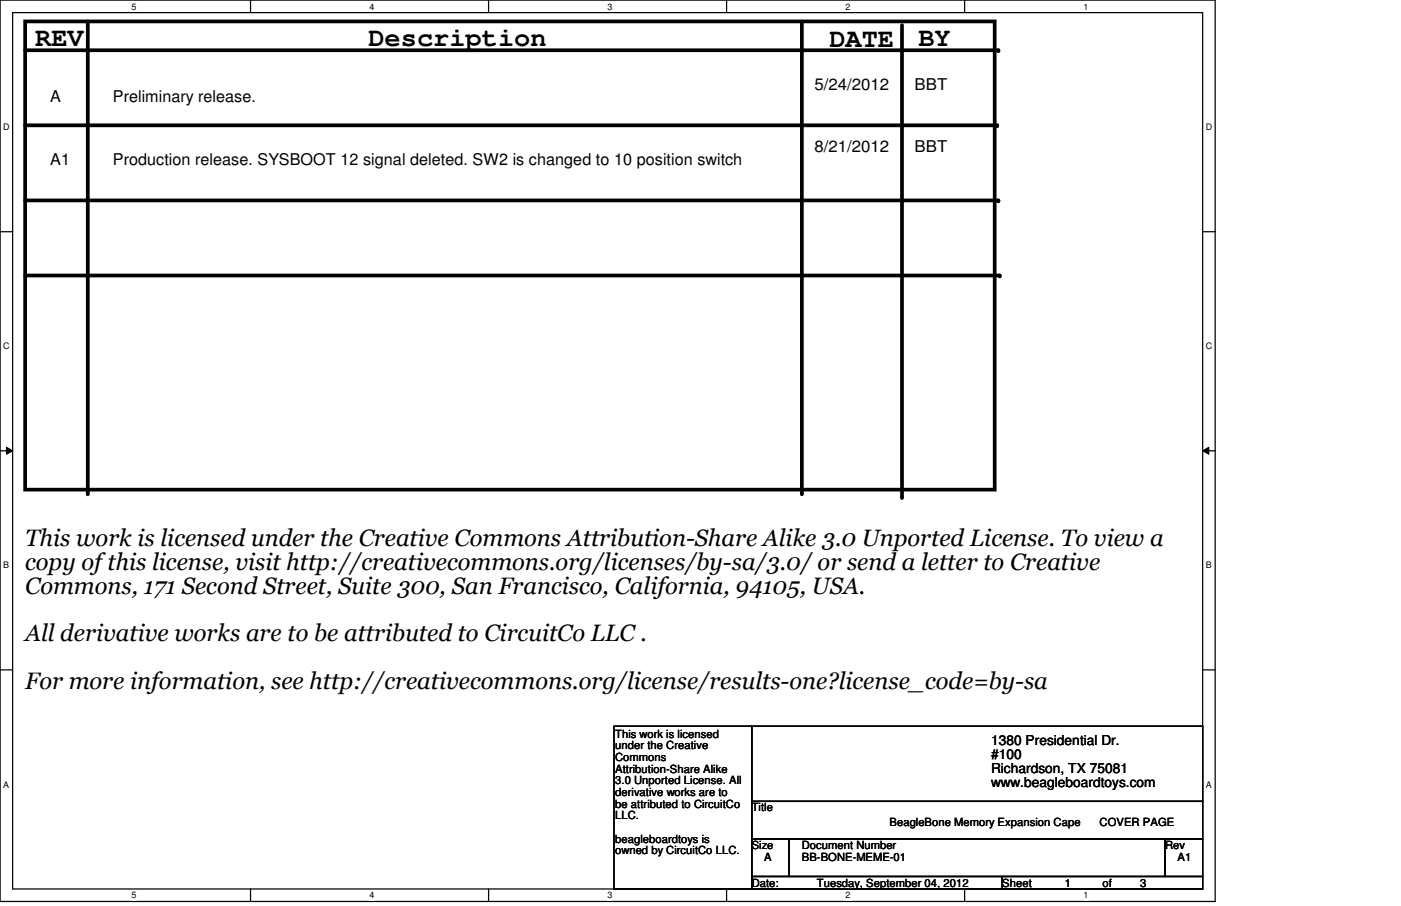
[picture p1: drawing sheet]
<svg xmlns="http://www.w3.org/2000/svg" width="432mm" height="279mm" viewBox="0 0 432 279" stroke-linecap="round" stroke-linejoin="round" font-family="sans-serif">
<defs><g id="words">
<g font-size="8.1">
<text x="10.8" y="14.1">REV</text>
<text x="113.5" y="14.1">Description</text>
<text x="255.6" y="14.5">DATE</text>
<text x="283" y="14.1">BY</text>
</g>
<g font-size="7.3">
<text x="7.7" y="168.5">This work is licensed under the Creative Commons Attribution-Share Alike 3.0 Unported License. To view a</text>
<text x="7.7" y="175.9">copy of this license, visit http://creativecommons.org/licenses/by-sa/3.0/ or send a letter to Creative</text>
<text x="7.7" y="183.2">Commons, 171 Second Street, Suite 300, San Francisco, California, 94105, USA.</text>
<text x="7.7" y="197.8">All derivative works are to be attributed to CircuitCo LLC .</text>
<text x="7.7" y="212.5">For more information, see http://creativecommons.org/license/results-one?license_code=by-sa</text>
</g>
<g font-size="5">
<text x="251" y="27.7">5/24/2012</text>
<text x="281.9" y="27.7">BBT</text>
<text x="15.5" y="31.5">A</text>
<text x="34.8" y="31.5">Preliminary release.</text>
<text x="251" y="47">8/21/2012</text>
<text x="281.9" y="47">BBT</text>
<text x="15.5" y="50.8">A1</text>
<text x="34.8" y="50.8">Production release. SYSBOOT 12 signal deleted. SW2 is changed to 10 position switch</text>
</g>
<g font-size="4.2">
<text x="305.4" y="229.7">1380 Presidential Dr.</text>
<text x="305.4" y="234.1">#100</text>
<text x="305.4" y="238.4">Richardson, TX 75081</text>
<text x="305.4" y="242.8">www.beagleboardtoys.com</text>
</g>
<g font-size="3.5">
<text x="189.6" y="227.5">This work is licensed</text>
<text x="189.6" y="231.1">under the Creative</text>
<text x="189.6" y="234.7">Commons</text>
<text x="189.6" y="238.3">Attribution-Share Alike</text>
<text x="189.6" y="241.9">3.0 Unported License. All</text>
<text x="189.6" y="245.4">derivative works are to</text>
<text x="189.6" y="249">be attributed to CircuitCo</text>
<text x="231.7" y="250.2">Title</text>
<text x="189.6" y="252.6">LLC.</text>
<text x="274.2" y="254.8">BeagleBone Memory Expansion Cape</text>
<text x="338.9" y="254.8">COVER PAGE</text>
<text x="189.6" y="259.8">beagleboardtoys is</text>
<text x="189.6" y="263.4">owned by CircuitCo LLC.</text>
<text x="231.7" y="261.8">Size</text>
<text x="247.1" y="261.8">Document Number</text>
<text x="359.1" y="261.8">Rev</text>
<text x="235.5" y="265.6">A</text>
<text x="247.1" y="265.6">BB-BONE-MEME-01</text>
<text x="363" y="265.6">A1</text>
<text x="231.7" y="273.4">Date:</text>
<text x="251.8" y="273.4">Tuesday, September 04, 2012</text>
<text x="308.9" y="273.4">Sheet</text>
<text x="328.2" y="273.4">1</text>
<text x="339.8" y="273.4">of</text>
<text x="351.4" y="273.4">3</text>
</g>
<g font-size="2.8">
<text x="40.6" y="3">5</text>
<text x="113.9" y="3">4</text>
<text x="187.2" y="3">3</text>
<text x="260.6" y="3">2</text>
<text x="334" y="3">1</text>
<text x="1" y="40.2">D</text>
<text x="371.6" y="40.2">D</text>
<text x="1" y="107.7">C</text>
<text x="371.6" y="107.7">C</text>
<text x="1" y="175.3">B</text>
<text x="371.6" y="175.3">B</text>
<text x="1" y="242.9">A</text>
<text x="371.6" y="242.9">A</text>
<text x="40.6" y="277.1">5</text>
<text x="113.9" y="277.1">4</text>
<text x="187.2" y="277.1">3</text>
<text x="260.6" y="277.1">2</text>
<text x="334" y="277.1">1</text>
</g>
</g></defs>
<path d="M0 0h374.5v278h-374.5zM3.9 3.9h366.8v270.3h-366.8z" fill="none" stroke="#000" stroke-width=".38"/>
<g fill="#fff">
<path d="M40.6 .5h1.5v3.1h-1.5z"/>
<path d="M40.6 274.6h1.5v3.1h-1.5z"/>
</g>
<path d="M77.2 0v3.9M77.2 274.2v3.8" fill="none" stroke="#000" stroke-width=".38"/>
<g fill="#fff">
<path d="M113.9 .5h1.5v3.1h-1.5z"/>
<path d="M113.9 274.6h1.5v3.1h-1.5z"/>
</g>
<path d="M150.6 0v3.9M150.6 274.2v3.8" fill="none" stroke="#000" stroke-width=".38"/>
<g fill="#fff">
<path d="M187.2 .5h1.6v3.1h-1.6z"/>
<path d="M187.2 274.6h1.6v3.1h-1.6z"/>
</g>
<path d="M223.9 0v3.9M223.9 274.2v3.8" fill="none" stroke="#000" stroke-width=".38"/>
<g fill="#fff">
<path d="M260.6 .5h1.5v3.1h-1.5z"/>
<path d="M260.6 274.6h1.5v3.1h-1.5z"/>
</g>
<path d="M297.3 0v3.9M297.3 274.2v3.8" fill="none" stroke="#000" stroke-width=".38"/>
<g fill="#fff">
<path d="M334 .5h1.5v3.1h-1.5z"/>
<path d="M334 274.6h1.5v3.1h-1.5z"/>
<path d="M1 37.7h2v3.1h-2z"/>
<path d="M371.6 37.7h2v3.1h-2z"/>
<path d="M1 105.2h2v3.1h-2z"/>
<path d="M371.6 105.2h2v3.1h-2z"/>
</g>
<path d="M0 71.5h3.9M370.7 71.5h3.8" fill="none" stroke="#000" stroke-width=".38"/>
<g fill="#fff">
<path d="M1 172.8h1.8v3.1h-1.8z"/>
<path d="M371.6 172.8h1.9v3.1h-1.9z"/>
</g>
<path d="M0 139h3.9M370.7 139h3.8" fill="none" stroke="#000" stroke-width=".38"/>
<path d="M2 137.9l1.9 1.1-1.9 1.1zM370.7 139l1.9-1.1v2.2z" fill="#000"/>
<path d="M2 137.9l1.9 1.1-1.9 1.1zM370.7 139l1.9-1.1v2.2z" fill="none" stroke="#000" stroke-width=".31"/>
<g fill="#fff">
<path d="M1 240.4h1.8v3.1h-1.8z"/>
<path d="M371.6 240.4h1.9v3.1h-1.9z"/>
</g>
<path d="M0 206.6h3.9M370.7 206.6h3.8M189.2 223.9h42.5v50.3h-42.5zM231.7 223.9h139v23.2h-139zM231.7 247.1h139v11.6h-139zM231.7 258.7h11.5v11.6h-11.5zM243.2 258.7h115.9v11.6h-115.9zM359.1 258.7h11.6v11.6h-11.6zM231.7 270.3h77.2v3.9h-77.2zM308.9 270.3h61.8v3.9h-61.8z" fill="none" stroke="#000" stroke-width=".38"/>
<path d="M7.7 6.6h298.9v144.4h-298.9zM7.7 15.5h300M27.1 6.6v145.5M247.1 6.6v145.5M278 7.7v145.6M7.7 38.7h299.6M7.7 61.8h300M7.7 85h300.4" fill="none" stroke="#000" stroke-width="1.1"/>
<g fill="#000">
<circle cx="307.7" cy="15.5" r=".57"/>
<circle cx="307.3" cy="38.7" r=".57"/>
<circle cx="307.7" cy="61.8" r=".57"/>
<circle cx="308.1" cy="85" r=".57"/>
<circle cx="27.1" cy="152.1" r=".57"/>
<circle cx="247.1" cy="152.1" r=".57"/>
<circle cx="278" cy="153.3" r=".57"/>
</g>
<use href="#words"/>
</svg>
